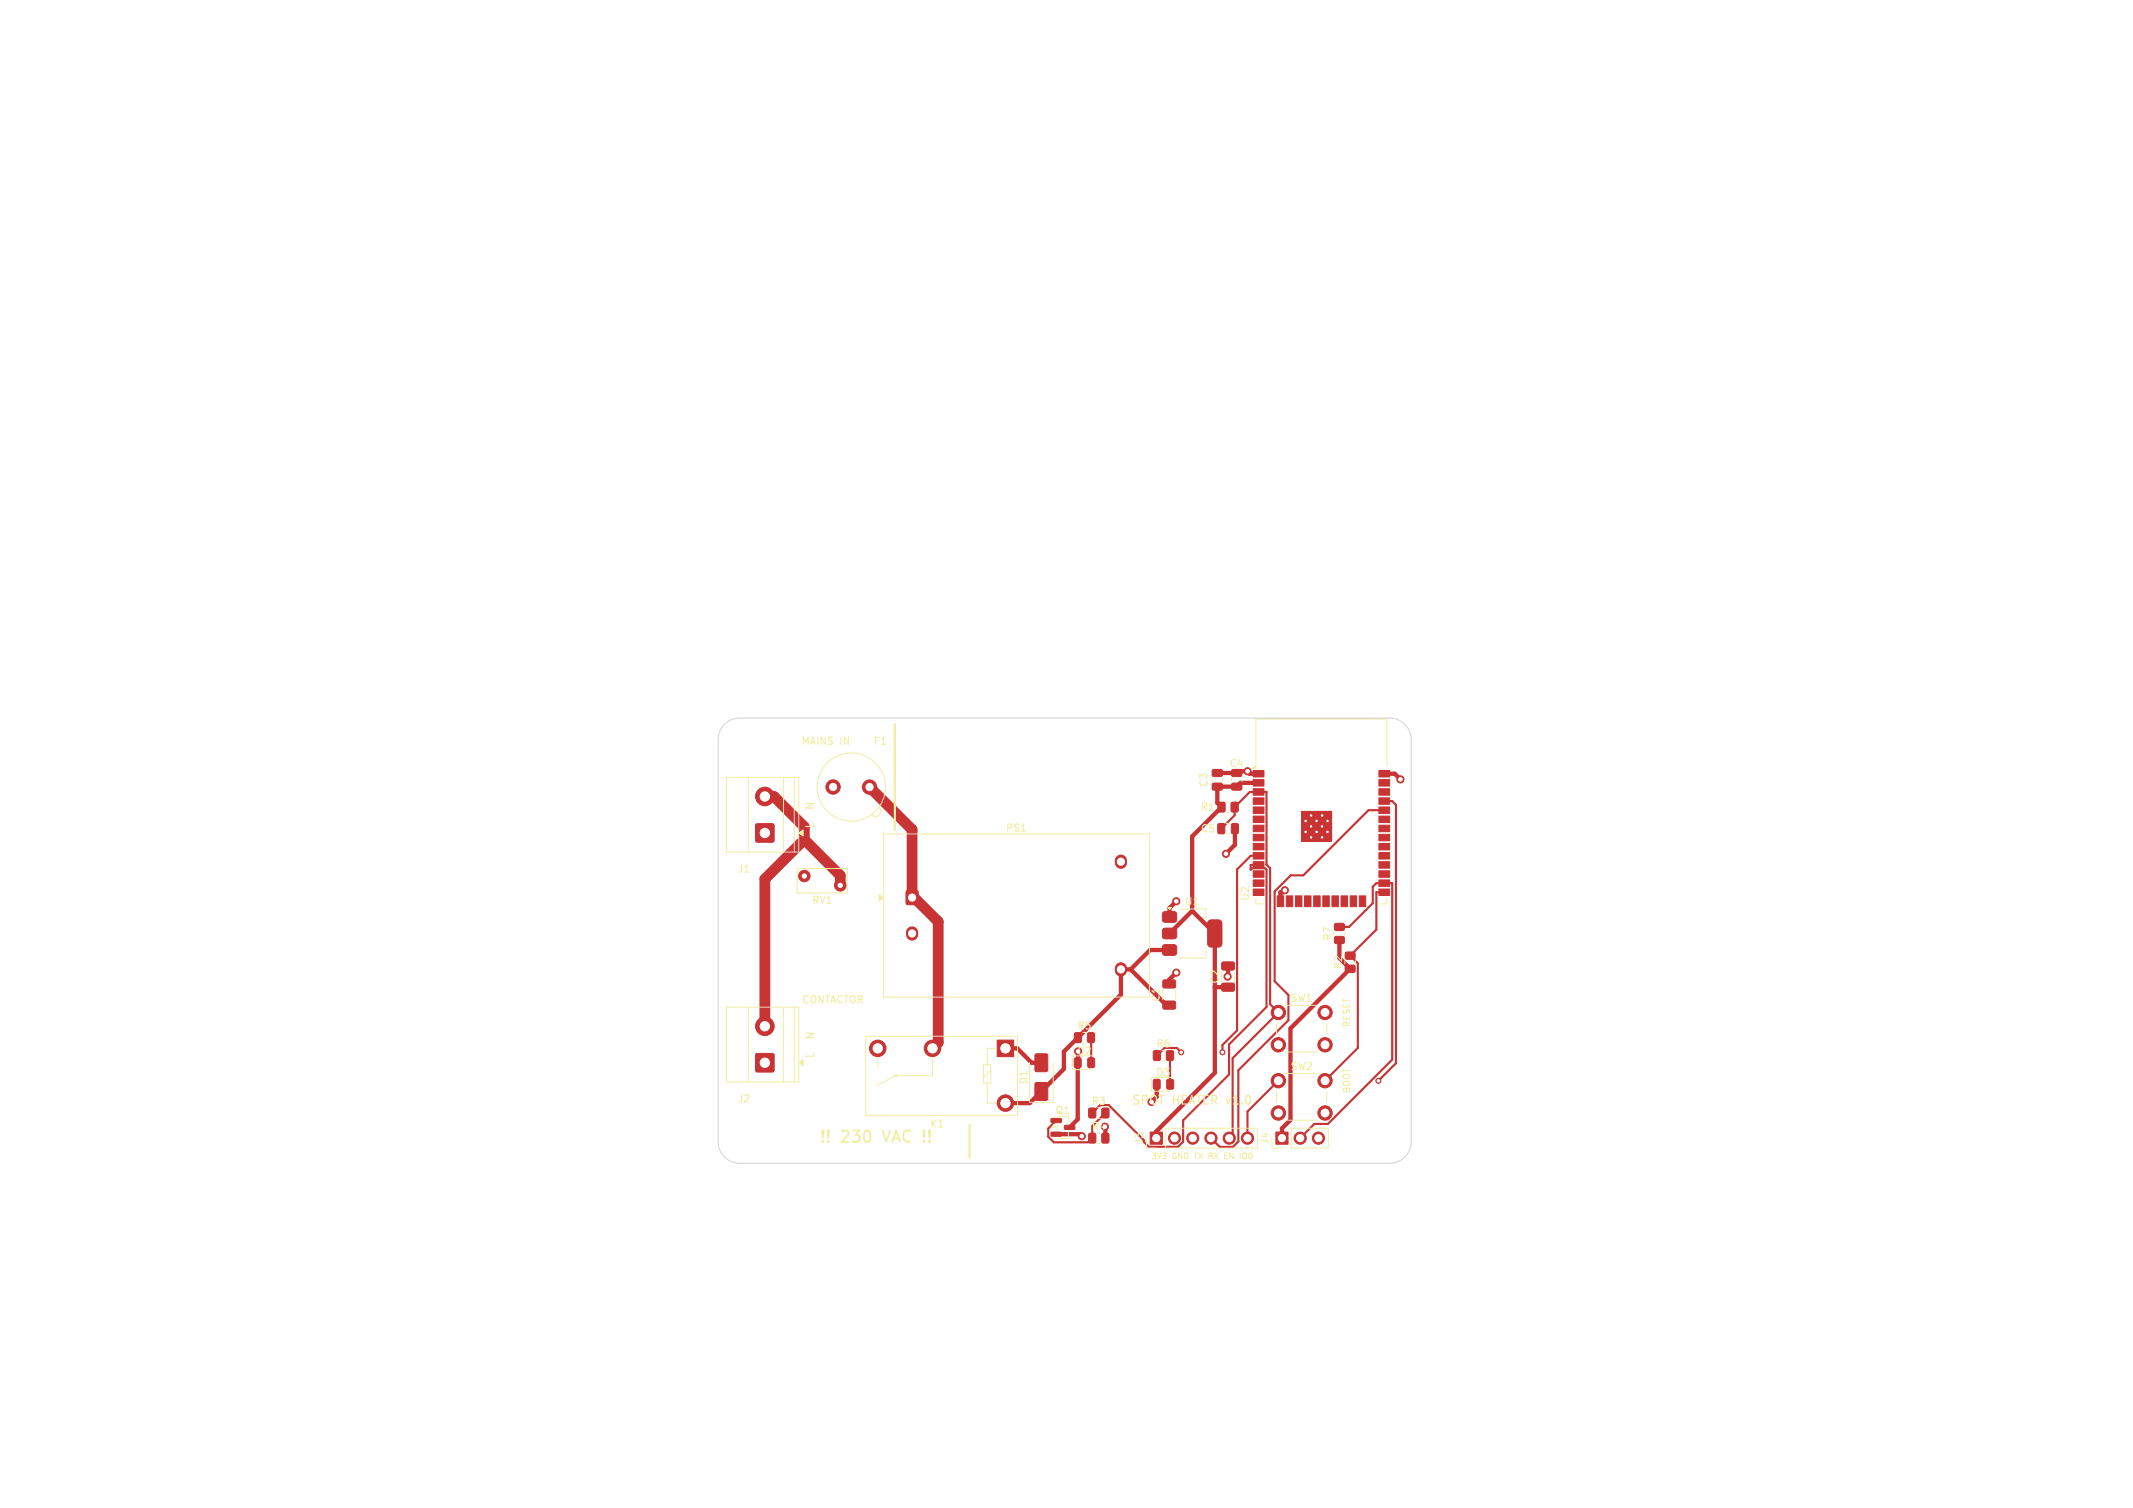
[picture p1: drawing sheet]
<svg xmlns="http://www.w3.org/2000/svg" width="297mm" height="210mm" viewBox="0 0 297 210" stroke-linecap="round" stroke-linejoin="round" font-family="sans-serif">
<defs><g id="words">
<g font-size="2.2" fill="#f2eda1">
<text x="114" y="159.5">!!</text>
<text x="117.1" y="159.5">230</text>
<text x="123.3" y="159.5">VAC !!</text>
</g>
<text font-size="1.7" fill="#fff" x="157.5" y="154.1">SPOT</text>
<text font-size="1.7" fill="#f2eda1" x="163.2" y="154.1">HEATER v1.0</text>
<g font-size="1.5" fill="#f2eda1">
<text x="113.6" y="112.4" transform="rotate(-90 113.6 112.4)">N</text>
<text x="113.6" y="115.5" transform="rotate(-90 113.6 115.5)">L</text>
<text x="113.6" y="147.5" transform="rotate(-90 113.6 147.5)">L</text>
<text x="113.6" y="144.4" transform="rotate(-90 113.6 144.4)">N</text>
</g>
<g font-size="1.4" fill="#f2eda1">
<text x="111.5" y="103.9">MAINS</text>
<text x="117" y="103.9">IN</text>
<text x="121.6" y="103.9">F1</text>
<text x="171.1" y="107">C4</text>
<text x="167.1" y="113.1">R1</text>
<text x="168.3" y="109.7" transform="rotate(-90 168.3 109.7)">C3</text>
<text x="140" y="116">PS1</text>
<text x="167.1" y="116.1">C5</text>
<text x="102.6" y="121.7">J1</text>
<text x="174.1" y="125.6" transform="rotate(-90 174.1 125.6)">U2</text>
<text x="113" y="126.1">RV1</text>
<text x="164.9" y="126.2">U1</text>
<text x="185.6" y="131.1" transform="rotate(-90 185.6 131.1)">R7</text>
<text x="169.9" y="137.1" transform="rotate(-90 169.9 137.1)">C2</text>
<text x="187.1" y="135.1" transform="rotate(-90 187.1 135.1)">R2</text>
<text x="111.6" y="139.9">CONTACTOR</text>
<text x="149.9" y="143.6">R5</text>
<text x="161.7" y="139.6" transform="rotate(-90 161.7 139.6)">C1</text>
<text x="179.6" y="139.7">SW1</text>
<text x="160.9" y="146.1">R6</text>
<text x="179.6" y="149.2">SW2</text>
<text x="102.6" y="153.7">J2</text>
<text x="143.2" y="151.1" transform="rotate(-90 143.2 151.1)">D1</text>
<text x="146.9" y="155.3">Q1</text>
<text x="151.9" y="154.1">R3</text>
<text x="160.9" y="150.1">D3</text>
<text x="129.4" y="157.2">K1</text>
<text x="159.3" y="159.5" transform="rotate(-90 159.3 159.5)">J3</text>
<text x="176.8" y="159.5" transform="rotate(-90 176.8 159.5)">J4</text>
</g>
<g font-size="1.4" fill="#fff">
<text x="149.9" y="147.1">D2</text>
<text x="151.9" y="157.6">R4</text>
</g>
<g font-size="1.3" fill="#f2eda1">
<text x="188.2" y="143.1" transform="rotate(-90 188.2 143.1)">RESET</text>
<text x="188.2" y="152.3" transform="rotate(-90 188.2 152.3)">BOOT</text>
</g>
<g font-size="1.1" fill="#f2eda1">
<text x="160.2" y="161.6">3V3</text>
<text x="163.2" y="161.6">GND TX RX</text>
<text x="171" y="161.6">EN</text>
<text x="173.4" y="161.6">IO0</text>
</g>
</g></defs>
<g fill="#c83434" stroke="#c83434" stroke-width=".14">
<path d="M160.6 150.4l.7-.1 .2 .2v1l-.1 .2h-.6l-.2-.2z"/>
<path d="M162.5 150.4l.7-.1 .2 .2v1l-.1 .2h-.6l-.2-.2z"/>
<path d="M151.6 154.4l.8-.1 .2 .2v1l-.2 .2h-.6l-.2-.2z"/>
<path d="M153.5 154.4l.7-.1 .2 .2v1l-.1 .2h-.7l-.2-.2z"/>
<path d="M144.2 150.8h.1h1.5l.1 .2-.1 2.2-.2 .1-1.4-.1-.1-.2z"/>
<path d="M144.2 146.8h.1h1.5l.1 .2-.1 2.2-.2 .1-1.4-.1-.1-.2z"/>
<path d="M138.9 144.9h2.3v2.3h-2.3z"/>
<path d="M162 127h.2h1.5l.1 .3v1l-.3 .2-1.5-.1-.2-.3 .1-.9z"/>
<path d="M162 129.3h.2h1.5l.1 .3v1l-.3 .2-1.5-.1-.2-.3 .1-.9z"/>
<path d="M168.3 128.2l.2-.1h1.1l.3 .1 .2 .2v3v.2l-.2 .2-1.4 .1-.3-.3v-3z"/>
<path d="M162 131.6h.2h1.5l.1 .3v1l-.3 .2-1.5-.1-.2-.3 .1-.9z"/>
<path d="M187.4 134.5l1.1-.1 .2 .3v.6l-.3 .1h-.9l-.2-.2z"/>
<path d="M187.4 132.6h1.1l.2 .2v.6l-.3 .2h-.9l-.2-.2z"/>
<path d="M169.6 114.7h.7l.2 .1 .1 1.1-.2 .2h-.6l-.2-.1z"/>
<path d="M171.5 114.7h.7l.2 .1 .1 1.1-.2 .2h-.6l-.2-.1z"/>
<path d="M105.3 114.8l.1-.1 2.3 .1 .1 .2-.1 2.2-.2 .1-2.2-.1-.1-.1z"/>
<path d="M168.8 109.1h1.3l.1 .2v.6l-.2 .2-1.1-.1-.1-.2z"/>
<path d="M168.8 107.2h1.3l.1 .2v.6l-.2 .2-1.1-.1-.1-.2z"/>
<path d="M185.9 130.5l1.1-.1 .2 .3v.6l-.3 .1h-.9l-.2-.2z"/>
<path d="M185.9 128.6h1.1l.2 .2v.6l-.3 .2h-.9l-.2-.2z"/>
<path d="M170.2 137l1.5-.1 .2 .3v.7l-.2 .2-1.4-.1-.2-.2z"/>
<path d="M170.2 134h1.5l.2 .2v.7l-.2 .2h-1.4l-.2-.2z"/>
<path d="M149.6 143.9l.7-.1 .3 .2v1l-.2 .2h-.6l-.2-.2z"/>
<path d="M151.5 143.9l.7-.1 .2 .2v1l-.1 .2h-.7l-.2-.2z"/>
<path d="M162 139.5l1.5-.1 .2 .3v.7l-.3 .2-1.3-.1-.2-.2z"/>
<path d="M162 136.5h1.5l.2 .2v.7l-.3 .2h-1.3l-.2-.2z"/>
<path d="M151.6 157.9l.8-.1 .2 .2v1l-.2 .2h-.6l-.2-.2z"/>
<path d="M153.5 157.9l.7-.1 .2 .2v1l-.1 .2h-.7l-.2-.2z"/>
<path d="M160.6 146.4l.7-.1 .3 .2v1l-.2 .2h-.6l-.2-.2z"/>
<path d="M162.5 146.4l.7-.1 .2 .2v1l-.1 .2h-.7l-.2-.2z"/>
<path d="M126.2 124.1l.2-.1 1.4 .1v.2v1.6l-.2 .1-1.4-.1v-.1z"/>
<path d="M105.3 146.8l.1-.1 2.3 .1 .1 .2-.1 2.2-.2 .1-2.2-.1-.1-.1z"/>
<path d="M177.6 157.7h1.7v1.7h-1.7z"/>
<path d="M174.5 107.3h1.5v.9h-1.5z"/>
<path d="M174.5 108.6h1.5v.9h-1.5z"/>
<path d="M174.5 109.8h1.5v.9h-1.5z"/>
<path d="M174.5 111.1h1.5v.9h-1.5z"/>
<path d="M174.5 112.4h1.5v.9h-1.5z"/>
<path d="M174.5 113.7h1.5v.9h-1.5z"/>
<path d="M174.5 114.9h1.5v.9h-1.5z"/>
<path d="M174.5 116.2h1.5v.9h-1.5z"/>
<path d="M174.5 117.5h1.5v.9h-1.5z"/>
<path d="M174.5 118.7h1.5v.9h-1.5z"/>
<path d="M174.5 120h1.5v.9h-1.5z"/>
<path d="M174.5 121.3h1.5v.9h-1.5z"/>
<path d="M174.5 122.5h1.5v.9h-1.5z"/>
<path d="M174.5 123.8h1.5v.9h-1.5z"/>
<path d="M177.8 124.8h.9v1.5h-.9z"/>
<path d="M179.1 124.8h.9v1.5h-.9z"/>
<path d="M180.4 124.8h.9v1.5h-.9z"/>
<path d="M181.7 124.8h.8v1.5h-.8z"/>
<path d="M182.9 124.8h.9v1.5h-.9z"/>
<path d="M184.2 124.8h.9v1.5h-.9z"/>
<path d="M185.5 124.8h.9v1.5h-.9z"/>
<path d="M186.7 124.8h.9v1.5h-.9z"/>
<path d="M188 124.8h.9v1.5h-.9z"/>
<path d="M189.3 124.8h.9v1.5h-.9z"/>
<path d="M192 123.8h1.5v.9h-1.5z"/>
<path d="M192 122.5h1.5v.9h-1.5z"/>
<path d="M192 121.3h1.5v.9h-1.5z"/>
<path d="M192 120h1.5v.9h-1.5z"/>
<path d="M192 118.7h1.5v.9h-1.5z"/>
<path d="M192 117.5h1.5v.9h-1.5z"/>
<path d="M192 116.2h1.5v.9h-1.5z"/>
<path d="M192 114.9h1.5v.9h-1.5z"/>
<path d="M192 113.7h1.5v.9h-1.5z"/>
<path d="M192 112.4h1.5v.9h-1.5z"/>
<path d="M192 111.1h1.5v.9h-1.5z"/>
<path d="M192 109.8h1.5v.9h-1.5z"/>
<path d="M192 108.6h1.5v.9h-1.5z"/>
<path d="M192 107.3h1.5v.9h-1.5z"/>
<path d="M181.3 113h1v1.1h-1z"/>
<path d="M181.3 114.6h1v1h-1z"/>
<path d="M181.3 116.1h1v1h-1z"/>
<path d="M182.8 113h1v1.1h-1z"/>
<path d="M182.8 114.6h1v1h-1z"/>
<path d="M181.2 113h4.2v4.2h-4.2z"/>
<path d="M182.8 116.1h1v1h-1z"/>
<path d="M184.3 113h1.1v1.1h-1.1z"/>
<path d="M184.3 114.6h1.1v1h-1.1z"/>
<path d="M184.3 116.1h1.1v1h-1.1z"/>
<path d="M149.6 147.4l.7-.1 .2 .2v1l-.1 .2h-.6l-.2-.2z"/>
<path d="M151.5 147.4l.7-.1 .2 .2v1l-.1 .2h-.6l-.2-.2z"/>
<path d="M171.5 109.1h1.3l.1 .2v.6l-.2 .2-1.1-.1-.1-.2z"/>
<path d="M171.5 107.2h1.3l.1 .2v.6l-.2 .2-1.1-.1-.1-.2z"/>
<path d="M146.4 155.8h1.3l.1 .5-.2 .1-1.2-.1-.1-.1z"/>
<path d="M146.4 157.7h1.3l.1 .5-.2 .1-1.2-.1-.1-.1z"/>
<path d="M148.2 156.7h1.4l.1 .5-.2 .1h-1.2l-.1-.1z"/>
<path d="M160.1 157.7h1.7v1.7h-1.7z"/>
<path d="M169.6 111.8l.7-.1 .3 .2v1l-.2 .2h-.6l-.2-.2z"/>
<path d="M171.5 111.8l.7-.1 .2 .2v1l-.1 .2h-.6l-.3-.2z"/>
<circle cx="178" cy="150.5" r="1"/>
<circle cx="184.5" cy="150.5" r="1"/>
<circle cx="178" cy="155" r="1"/>
<circle cx="184.5" cy="155" r="1"/>
<circle cx="129.8" cy="146" r="1.15"/>
<circle cx="122.2" cy="146" r="1.15"/>
<circle cx="140" cy="153.6" r="1.15"/>
<circle cx="106.5" cy="110.9" r="1.3"/>
<circle cx="178" cy="141" r="1"/>
<circle cx="184.5" cy="141" r="1"/>
<circle cx="178" cy="145.5" r="1"/>
<circle cx="184.5" cy="145.5" r="1"/>
<circle cx="116" cy="109.6" r="1"/>
<circle cx="121.1" cy="109.6" r="1"/>
<circle cx="106.5" cy="142.9" r="1.3"/>
<circle cx="181" cy="158.5" r=".85"/>
<circle cx="183.6" cy="158.5" r=".85"/>
<circle cx="181.8" cy="114.3" r=".3"/>
<circle cx="181.8" cy="115.9" r=".3"/>
<circle cx="182.6" cy="113.6" r=".3"/>
<circle cx="182.6" cy="115.1" r=".3"/>
<circle cx="182.6" cy="116.6" r=".3"/>
<circle cx="183.3" cy="114.3" r=".3"/>
<circle cx="183.3" cy="115.9" r=".3"/>
<circle cx="184.1" cy="113.6" r=".3"/>
<circle cx="184.1" cy="115.1" r=".3"/>
<circle cx="184.1" cy="116.6" r=".3"/>
<circle cx="184.8" cy="114.3" r=".3"/>
<circle cx="184.8" cy="115.9" r=".3"/>
<circle cx="112" cy="122" r=".8"/>
<circle cx="117" cy="123.3" r=".8"/>
<circle cx="163.5" cy="158.5" r=".85"/>
<circle cx="166.1" cy="158.5" r=".85"/>
<circle cx="168.6" cy="158.5" r=".85"/>
<circle cx="171.2" cy="158.5" r=".85"/>
<circle cx="173.7" cy="158.5" r=".85"/>
<circle cx="170.9" cy="136" r=".5"/>
<circle cx="150.6" cy="158.2" r=".5"/>
<circle cx="178.9" cy="124" r=".5"/>
<circle cx="163.8" cy="135.5" r=".5"/>
<circle cx="170.7" cy="118.9" r=".5"/>
<circle cx="153.8" cy="156.9" r=".5"/>
<circle cx="195" cy="108.5" r=".5"/>
<circle cx="173.7" cy="107.4" r=".5"/>
<circle cx="163.8" cy="125.5" r=".5"/>
<circle cx="191.9" cy="150.5" r=".35"/>
<circle cx="164.5" cy="146.5" r=".35"/>
<circle cx="170.2" cy="146.5" r=".35"/>
</g>
<path d="M156.1 119.9v.3M127 129.9v.3M156.1 134.9v.3" fill="none" stroke="#c83434" stroke-width="1.7"/>
<g fill="none" stroke="#c83434" stroke-width=".6">
<path d="M169.5 107.7h2.7l.2-.3h1.3l.3 .4h1.2M172 115.4v2.3l-1.3 1.2M175.2 109h-2.5l-.5 .6h-2.7v2.2l.6 .6-4.1 4.1v10.4M181.8 113.6v.7M181.8 115.1v.8M183.3 113.6v.7M183.3 115.1v1.5M184.8 113.6v.7M184.8 115.9v.7M192.8 107.8h1.4l.8 .7M157.4 135h-1.3v3.5l-8 8v2.4l-4.7 4.7h-3.4M157.4 135l5 5h.4"/>
<path d="M162.8 132.3h-2.7l-2.7 2.7M163.8 125.5l-1 .9v1.3M163.8 135.5l-1 .9v.6M166 126.9l-3.2 3.1M166 126.9l3.1 3.1v19.4l-8.1 8.2v.9M169.1 137.5h1.9M171 134.5l-.1 1.5M178.9 124l-.3 .3h-.3v1.2M186.5 130.9v2.5l1.5 1.5-8.3 8.3v12.8l-1.2 1.1v1.4M140 146h1.7l2 2h1.3M147.1 158h3.2l.3 .2M150.1 146.4v9.5l-1.2 1.1"/>
<path d="M153.9 157v1.5M161.1 151v1.7"/>
</g>
<g fill="none" stroke="#c83434" stroke-width=".3">
<path d="M170.1 115.4l1.8-1.9v-1.1l2.1-2.1h2.4v10.1M175.2 119.2h-1.1l-1.8 1.9v22.4l-2.1 2v1M192.8 111.6h1.1l.5 .5v36l-2.5 2.4M192.8 112.8h-2.3l-9 9.1h-1.8l-2.2 2.2v12.6l1.9 1.9v3.5l-7 6.9v10l-.7 .7h-1.9l-1.2-1.2M174.1 121.1h.1M174.1 121.1l.3-.2h1.7l.3 .2v19.1l-5.3 5.3v4.1l-6.4 6.4v3l-.7 .7h-4l-.7-.7M175.2 120.5h-1.1v.6M176.4 120.4h.1M176.4 120.4l.5 .5v19l1.1 1.1-6.4 6.4v10.6l-.4 .5M186.5 129.1h1.3l3.3-3.3v-2.3l.5-.5h2.3v24.6l-9 8.9h-1.9l-2 2M192.8 124.3h-1.2v5.1l-3.6 3.7 1.1 1.1v11.7l-4.6 4.6M151.9 144.5v3.5"/>
<path d="M152.1 155l1.1-1.1h1.2l4.9 4.9M153.9 155l-1.8 1.8v1.7l-.6 .6h-4.8l-.7-.8v-1.1l1.1-1.1M162.9 147v4M164.5 146.5l-.6-.6h-1.8l-1 1.1M178 150.5l-4.3 4.3v3.7"/>
</g>
<path d="M106.5 110.9h1.3l4.2 4.2v1.8M112 116.9l-5.5 5.5v20.5M112 116.9l5 5v1.4M121.1 109.6l5.9 5.9v9.5h.3l3.3 3.3v16.9l-.8 .8" fill="none" stroke="#c83434" stroke-width="1.5"/>
<path d="M124.6 100.8v14.8M135 156.6v4.6" fill="none" stroke="#f2eda1" stroke-width=".3"/>
<g fill="none" stroke="#f2eda1" stroke-width=".14">
<path d="M104.2 108.3v10.4M109.1 108.3v10.4M110.6 108.3v10.4M111.2 115.7v-7.4h-10v10.4h10v-2.4M122.4 112.4a.74 .74 0 0 1 .1 1.1 .74 .74 0 0 1-1.1-.1M170.2 108.3v.6M170.7 114.7h.6M170.7 116.1h.6M170.8 111.7h.4M170.8 113.1h.4M171.5 108.3v.6M172.9 108.3v.6"/>
<path d="M174.9 106.3v-6.2h18.2v6.5M123 124.7v-8.6h37.1v22.8h-37.1v-13.6M163.7 137.8v1.4M164.1 126.6h3.8v1.3M167.9 132.2v1.2h-3.8M171.9 135.3v1.4M174.9 125.1v.8h1M187.2 129.8v.4M188.7 133.8v.4M193.1 125.1v.8h-1M104.2 140.3v10.4M109.1 140.3v10.4"/>
<path d="M110.6 140.3v10.4M111.2 147.7v-7.4h-10v10.4h10v-2.4M120.5 144.3h21.2v11h-21.2zM122.2 147.3v1.2M129.8 147.3v2.5h-5l-2.8 1.4M137 148.3h1v2.5h-1zM137.5 150.8v2.8h1.2M138 149.1l-1 1M138.7 146h-1.2v2.3M143.3 148v5.5h3.3v-5.5M147.2 156.6v.8M148.8 157.6v1l-1.6-.1"/>
<path d="M148.8 155.4v1M150.8 145.2h.4M152 147h-2.7v2h2.7M152.8 155.7h.4M152.8 159.2h.4M159.6 159.9h1.4M161.8 147.7h.4M162.3 157.1h12.8v2.8h-12.8zM163 150h-2.7v2h2.7M177.1 159.9h1.4M177.7 142.5v1.5M177.7 152v1.5"/>
<path d="M179 156h4.5M179 149.5h4.5M179 146.5h4.5M179 140h4.5M179.8 157.1h5.2v2.8h-5.2zM184.7 142.5v1.5M184.7 152v1.5M170.5 160.9h.3M170.5 161.4h.4M170.5 160.6h.4M173.2 160.6l-.2 .2 .2 .5"/>
<circle cx="118.5" cy="109.6" r="4.7"/>
<circle cx="124.8" cy="149.8" r=".13"/>
</g>
<g fill="#f2eda1" stroke="#f2eda1" stroke-width=".14">
<path d="M162.6 126.4h.5l-.2 .3z"/>
<path d="M111.2 116l.6-.4v.8z"/>
<path d="M122.4 124.6l.6 .4-.6 .4z"/>
<path d="M111.2 148l.6-.4v.8z"/>
<path d="M174.9 106.5v.5h-.5z"/>
<path d="M146.7 156.6l.2 .4h-.4z"/>
</g>
<path d="M111 121h7v3.4h-7z" fill="none" stroke="#f2eda1" stroke-width=".15"/>
<path d="M100.9 100.9a3 3 0 0 1 2.1-.9h90.5a3 3 0 0 1 3 3v56a3 3 0 0 1-3 3h-90.5a3 3 0 0 1-3-3v-56a3 3 0 0 1 .9-2.1z" fill="none" stroke="#d0d2cd" stroke-width=".14"/>
<g fill="#fff" stroke="#fff" stroke-width=".14">
<circle cx="170.9" cy="136" r=".25"/>
<circle cx="150.6" cy="158.2" r=".25"/>
<circle cx="178.9" cy="124" r=".25"/>
<circle cx="163.8" cy="135.5" r=".25"/>
<circle cx="170.7" cy="118.9" r=".25"/>
<circle cx="195" cy="108.5" r=".25"/>
<circle cx="173.7" cy="107.4" r=".25"/>
<circle cx="163.8" cy="125.5" r=".25"/>
<circle cx="191.9" cy="150.5" r=".17"/>
<circle cx="164.5" cy="146.5" r=".18"/>
<circle cx="170.2" cy="146.5" r=".17"/>
<circle cx="178" cy="150.5" r=".55"/>
<circle cx="184.5" cy="150.5" r=".55"/>
<circle cx="178" cy="155" r=".55"/>
<circle cx="184.5" cy="155" r=".55"/>
<circle cx="140" cy="146" r=".65"/>
<circle cx="129.8" cy="146" r=".65"/>
<circle cx="122.2" cy="146" r=".65"/>
<circle cx="140" cy="153.6" r=".65"/>
<circle cx="192.5" cy="158" r="1.6"/>
<circle cx="106.5" cy="116" r=".65"/>
<circle cx="106.5" cy="110.9" r=".65"/>
<circle cx="104" cy="158" r="1.6"/>
<circle cx="178" cy="141" r=".55"/>
<circle cx="184.5" cy="141" r=".55"/>
<circle cx="178" cy="145.5" r=".55"/>
<circle cx="184.5" cy="145.5" r=".55"/>
<circle cx="116" cy="109.6" r=".5"/>
<circle cx="121.1" cy="109.6" r=".5"/>
<circle cx="127" cy="125" r=".5"/>
<circle cx="127" cy="130" r=".5"/>
<circle cx="156.1" cy="120" r=".5"/>
<circle cx="156.1" cy="135" r=".5"/>
<circle cx="106.5" cy="148" r=".65"/>
<circle cx="106.5" cy="142.9" r=".65"/>
<circle cx="178.5" cy="158.5" r=".5"/>
<circle cx="181" cy="158.5" r=".5"/>
<circle cx="183.6" cy="158.5" r=".5"/>
<circle cx="181.8" cy="114.3" r=".1"/>
<circle cx="181.8" cy="115.9" r=".1"/>
<circle cx="182.6" cy="113.6" r=".1"/>
<circle cx="182.6" cy="115.1" r=".1"/>
<circle cx="182.6" cy="116.6" r=".1"/>
<circle cx="183.3" cy="114.3" r=".1"/>
<circle cx="183.3" cy="115.9" r=".1"/>
<circle cx="184.1" cy="113.6" r=".1"/>
<circle cx="184.1" cy="115.1" r=".1"/>
<circle cx="184.1" cy="116.6" r=".1"/>
<circle cx="184.8" cy="114.3" r=".1"/>
<circle cx="184.8" cy="115.9" r=".1"/>
<circle cx="152" cy="105" r="1.6"/>
<circle cx="112" cy="122" r=".3"/>
<circle cx="117" cy="123.3" r=".3"/>
<circle cx="104" cy="104" r="1.6"/>
<circle cx="161" cy="158.5" r=".5"/>
<circle cx="163.5" cy="158.5" r=".5"/>
<circle cx="166.1" cy="158.5" r=".5"/>
<circle cx="168.6" cy="158.5" r=".5"/>
<circle cx="171.2" cy="158.5" r=".5"/>
<circle cx="173.7" cy="158.5" r=".5"/>
</g>
<use href="#words"/>
</svg>
